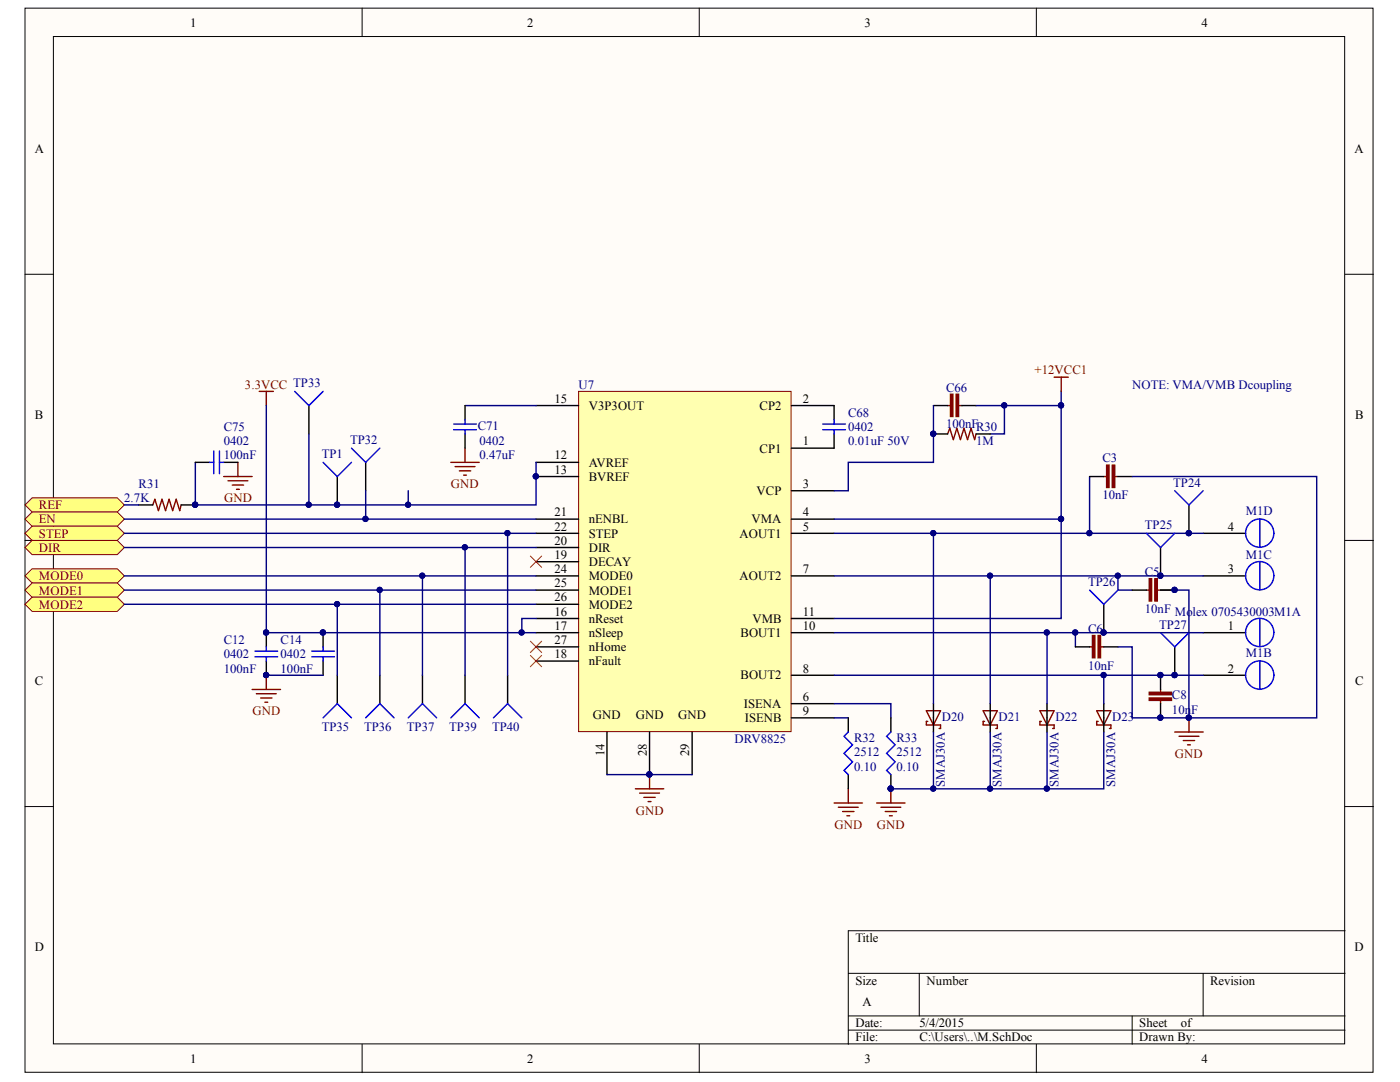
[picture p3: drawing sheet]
<svg xmlns="http://www.w3.org/2000/svg" width="279mm" height="216mm" viewBox="0 0 279 216" stroke-linecap="round" stroke-linejoin="round" font-family="sans-serif">
<defs><g id="words">
<g font-size="2.5">
<text x="38" y="5.3">1</text>
<text x="105.2" y="5.3">2</text>
<text x="172.6" y="5.3">3</text>
<text x="239.8" y="5.3">4</text>
<text x="6.9" y="30.4">A</text>
<text x="270.3" y="30.4">A</text>
<text x="6.9" y="83.6">B</text>
<text x="110.6" y="80.3">15</text>
<text x="117.5" y="81.8">V3P3OUT</text>
<text x="151.6" y="81.8">CP2</text>
<text x="160.2" y="80.3">2</text>
<text x="270.4" y="83.6">B</text>
<text x="160.2" y="88.9">1</text>
<text x="110.6" y="91.7">12</text>
<text x="110.6" y="94.5">13</text>
<text x="117.5" y="93.1">AVREF</text>
<text x="117.5" y="96">BVREF</text>
<text x="151.6" y="90.3">CP1</text>
<text x="151" y="98.8">VCP</text>
<text x="160.2" y="97.3">3</text>
<text x="110.6" y="103">21</text>
<text x="110.6" y="105.9">22</text>
<text x="117.5" y="104.4">nENBL</text>
<text x="117.5" y="107.3">STEP</text>
<text x="147.6" y="107.3">AOUT1</text>
<text x="150" y="104.4">VMA</text>
<text x="160.2" y="103">4</text>
<text x="160.2" y="105.9">5</text>
<text x="245.1" y="105.9">4</text>
<text x="110.6" y="111.5">19</text>
<text x="110.6" y="108.7">20</text>
<text x="117.5" y="113">DECAY</text>
<text x="117.5" y="110.1">DIR</text>
<text x="110.6" y="114.3">24</text>
<text x="110.6" y="117.2">25</text>
<text x="117.5" y="115.8">MODE0</text>
<text x="117.5" y="118.7">MODE1</text>
<text x="147.6" y="115.8">AOUT2</text>
<text x="160.2" y="114.3">7</text>
<text x="245.1" y="114.3">3</text>
<text x="110.6" y="122.9">16</text>
<text x="110.6" y="125.7">17</text>
<text x="110.6" y="120">26</text>
<text x="117.5" y="124.2">nReset</text>
<text x="117.5" y="121.4">MODE2</text>
<text x="150.1" y="124.2">VMB</text>
<text x="160.2" y="125.7">10</text>
<text x="160.2" y="122.9">11</text>
<text x="245.1" y="125.7">1</text>
<text x="110.6" y="131.3">18</text>
<text x="110.6" y="128.5">27</text>
<text x="117.5" y="127.1">nSleep</text>
<text x="117.5" y="129.9">nHome</text>
<text x="147.8" y="127.1">BOUT1</text>
<text x="6.9" y="136.7">C</text>
<text x="117.5" y="132.8">nFault</text>
<text x="147.8" y="135.6">BOUT2</text>
<text x="160.2" y="134.2">8</text>
<text x="245.1" y="134.2">2</text>
<text x="270.4" y="136.7">C</text>
<text x="118.3" y="143.5">GND</text>
<text x="126.9" y="143.5">GND</text>
<text x="135.3" y="143.5">GND</text>
<text x="148.5" y="141.2">ISENA</text>
<text x="160.2" y="139.9">6</text>
<text x="160.2" y="142.7">9</text>
<text x="148.6" y="144.1">ISENB</text>
<text x="120.6" y="150.9" transform="rotate(-90 120.6 150.9)">14</text>
<text x="129.1" y="150.9" transform="rotate(-90 129.1 150.9)">28</text>
<text x="137.5" y="150.9" transform="rotate(-90 137.5 150.9)">29</text>
<text x="6.9" y="189.8">D</text>
<text x="170.7" y="188">Title</text>
<text x="270.3" y="189.8">D</text>
<text x="170.7" y="196.5">Size</text>
<text x="184.9" y="196.5">Number</text>
<text x="241.5" y="196.5">Revision</text>
<text x="172.1" y="200.8">A</text>
<text x="170.7" y="205">Date:</text>
<text x="170.7" y="207.8">File:</text>
<text x="183.5" y="205">5/4/2015</text>
<text x="183.5" y="207.8">C:\Users\..\M.SchDoc</text>
<text x="227.4" y="205">Sheet</text>
<text x="227.4" y="207.8">Drawn By:</text>
<text x="235.7" y="205">of</text>
<text x="38" y="212.1">1</text>
<text x="105.2" y="212.1">2</text>
<text x="172.6" y="212.1">3</text>
<text x="239.8" y="212.1">4</text>
</g>
<g font-size="2.5" fill="#800000">
<text x="48.9" y="77.6">3.3VCC TP33</text>
<text x="206.5" y="74.7">+12VCC1</text>
<text x="7.8" y="101.7">RE</text>
<text x="11" y="101.7">F</text>
<text x="44.7" y="100.2">GND</text>
<text x="90" y="97.3">GND</text>
<text x="7.8" y="104.4">EN</text>
<text x="7.8" y="107.3">ST</text>
<text x="10.7" y="107.3">EP</text>
<text x="7.8" y="110.1">DIR</text>
<text x="7.8" y="115.8">MODE0</text>
<text x="7.8" y="118.7">MODE1</text>
<text x="7.8" y="121.4">MODE2</text>
<text x="50.4" y="142.7">GND</text>
<text x="234.5" y="151.2">GND</text>
<text x="126.9" y="162.5">GND</text>
<text x="166.6" y="165.3">GND</text>
<text x="175" y="165.3">GND</text>
</g>
<g font-size="2.5" fill="#000080">
<text x="115.5" y="77.6">U7</text>
<text x="225.9" y="77.6">NOTE: VMA/VMB Dcoupling</text>
<text x="169.3" y="83.2">C68</text>
<text x="188.8" y="78.1">C66</text>
<text x="44.7" y="88.9">0402</text>
<text x="44.7" y="86">C75</text>
<text x="69.9" y="88.6">TP32</text>
<text x="95.3" y="85.8">C71</text>
<text x="95.7" y="88.9">0402</text>
<text x="169.3" y="86">0402</text>
<text x="169.3" y="88.9">0.01uF 50V</text>
<text x="188.8" y="85.5">100nFR30</text>
<text x="194.8" y="88.9">1M</text>
<text x="44.7" y="91.7">100nF</text>
<text x="64.2" y="91.4">TP1</text>
<text x="95.7" y="91.7">0.47uF</text>
<text x="220" y="92.3">C3</text>
<text x="24.8" y="100.2">2.7K</text>
<text x="27.7" y="97.3">R31</text>
<text x="220" y="99.6">10nF</text>
<text x="234.1" y="97.1">TP24</text>
<text x="228.5" y="105.5">TP25</text>
<text x="248.6" y="102.8">M1D</text>
<text x="248.6" y="111.5">M1C</text>
<text x="217.1" y="116.9">TP26</text>
<text x="228.5" y="114.9">C5</text>
<text x="228.5" y="122.3">10nF Molex 0705430003M1A</text>
<text x="231.4" y="125.4">TP27</text>
<text x="44.7" y="131.3">0402</text>
<text x="44.7" y="128.5">C12</text>
<text x="56" y="131.3">0402</text>
<text x="56" y="128.5">C14</text>
<text x="217.1" y="126.3">C6</text>
<text x="248.6" y="131.1">M1B</text>
<text x="44.7" y="134.2">100nF</text>
<text x="56" y="134.2">100nF</text>
<text x="217.1" y="133.6">10nF</text>
<text x="188" y="143.9">D20</text>
<text x="199.3" y="143.9">D21</text>
<text x="210.6" y="143.9">D22</text>
<text x="222" y="143.9">D23</text>
<text x="233.9" y="139.5">C8</text>
<text x="233.9" y="142.4">10nF</text>
<text x="64.2" y="145.8">TP35</text>
<text x="72.7" y="145.8">TP36</text>
<text x="81.2" y="145.8">TP37</text>
<text x="89.7" y="145.8">TP39</text>
<text x="98.2" y="145.8">TP40</text>
<text x="146.6" y="148.3">DRV8825</text>
<text x="170.4" y="148.1">R32</text>
<text x="178.9" y="148.1">R33</text>
<text x="170.4" y="153.7">0.10</text>
<text x="170.4" y="150.9">2512</text>
<text x="178.9" y="153.7">0.10</text>
<text x="178.9" y="150.9">2512</text>
<text x="188.5" y="157" transform="rotate(-90 188.5 157)">SMAJ30A</text>
<text x="199.9" y="157" transform="rotate(-90 199.9 157)">SMAJ30A</text>
<text x="211.2" y="157" transform="rotate(-90 211.2 157)">SMAJ30A</text>
<text x="222.6" y="157" transform="rotate(-90 222.6 157)">SMAJ30A</text>
</g>
</g></defs>
<g fill="#fffcf8" stroke="#000" stroke-width=".2">
<path d="M5 1.6h269v212.4h-269z"/>
<path d="M10.7 7.3h257.7v201h-257.7z"/>
</g>
<g fill="none" stroke="#000" stroke-width=".2">
<path d="M72.3 1.6v5.7M139.5 1.6v5.7M206.8 1.6v5.7M5 54.7h5.7M268.4 54.7h5.7M5 107.8h5.7M268.4 107.8h5.7M5 160.9h5.7M268.4 160.9h5.7M169.3 194.2h99.1M183.5 194.2v8.5M240.1 194.2v8.5"/>
<path d="M268.4 185.7h-99.1v22.7M72.3 208.4v5.6M139.5 208.4v5.6M169.3 202.7h99.1M169.3 205.5h99.1M206.8 208.4v5.6M225.9 202.7v5.7"/>
</g>
<path d="M115.5 78.1h42.4v67.9h-42.4z" fill="#ffffb0" stroke="#800000" stroke-width=".2"/>
<g fill="none" stroke="#000" stroke-width=".28">
<path d="M107 80.9h8.5M107 92.3h8.5M107 95.1h8.5M158 89.4h8.5M158 80.9h8.5M158 97.9h8.5M107 103.6h8.5M107 106.4h8.5M107 114.9h8.5M107 112.1h8.5M107 109.3h8.5M107 117.7h8.5"/>
<path d="M158 103.6h8.5M158 106.4h8.5M158 114.9h8.5M240.1 106.4h8.5M240.1 114.9h8.5M107 126.2h8.5M107 123.4h8.5M107 131.9h8.5M107 120.6h8.5M107 129.1h8.5M158 134.7h8.5M158 126.2h8.5"/>
<path d="M158 123.4h8.5M240.1 134.7h8.5M240.1 126.2h8.5M121.1 146.1v8.5M129.6 146.1v8.5M138.1 146.1v8.5M158 140.4h8.5M158 143.2h8.5"/>
</g>
<g fill="#000080" stroke="#000080" stroke-width=".2">
<circle cx="106.9" cy="95" r=".52"/>
<circle cx="129.6" cy="154.5" r=".52"/>
<circle cx="177.7" cy="157.4" r=".52"/>
<circle cx="200.4" cy="80.9" r=".52"/>
<circle cx="211.7" cy="80.9" r=".52"/>
<circle cx="211.7" cy="103.5" r=".52"/>
</g>
<g fill="none" stroke="#800000" stroke-width=".28">
<path d="M51.7 78.1h2.9M53.1 78.1v2.8M90 92.3h5.6M90.8 93.1h4M91.7 94h2.2M92.5 94.8h.6M92.8 89.4v2.9M126.8 157.4h5.7M127.7 158.2h3.9M128.5 159.1h2.3M129.4 159.9h.5M129.6 154.6v2.8"/>
<path d="M169.3 157.4v2.8M177.8 157.4v2.8M166.5 160.2h5.6M167.3 161.1h4M168.2 161.9h2.2M169 162.8h.6M175 160.2h5.6M175.8 161.1h4M176.7 161.9h2.2M177.5 162.8h.6"/>
</g>
<path d="M211.8 78.1v25.5M92.8 80.9h14.2M200.5 80.9v5.7h-2.9M166.5 103.6h45.3M211.8 103.6v19.8h-45.3M121.1 154.6h17M166.5 140.4h11.3v2.8M166.5 143.2h2.8" fill="none" stroke="#000080" stroke-width=".28"/>
<g fill="none" stroke="#00f" stroke-width=".28">
<path d="M251.4 103.6v5.7M251.4 112.1v5.6M251.4 123.4v5.7M251.4 131.9v5.7"/>
<circle cx="251.4" cy="106.4" r="2.82"/>
<circle cx="251.4" cy="114.9" r="2.82"/>
<circle cx="251.4" cy="126.2" r="2.82"/>
<circle cx="251.4" cy="134.7" r="2.82"/>
</g>
<path d="M105.8 110.9l2.3 2.3M108.1 110.9l-2.3 2.3M105.8 130.8l2.3 2.2M105.8 127.9l2.3 2.3M108.1 130.8l-2.3 2.2M108.1 127.9l-2.3 2.3" fill="none" stroke="#f00" stroke-width=".2"/>
<g fill="#ffff80" stroke="#800000" stroke-width=".2">
<path d="M5 100.8l1.4-1.5h17l1.4 1.5-1.4 1.4h-17z" fill-rule="evenodd"/>
<path d="M5 103.6l1.4-1.4h17l1.4 1.4-1.4 1.4h-17z" fill-rule="evenodd"/>
<path d="M5 106.4l1.4-1.4h17l1.4 1.4-1.4 1.4h-17z" fill-rule="evenodd"/>
<path d="M5 109.3l1.4-1.5h17l1.4 1.5-1.4 1.4h-17z" fill-rule="evenodd"/>
<path d="M5 114.9l1.4-1.4h17l1.4 1.4-1.4 1.4h-17z" fill-rule="evenodd"/>
<path d="M5 117.7l1.4-1.4h17l1.4 1.4-1.4 1.5h-17z" fill-rule="evenodd"/>
<path d="M5 120.6l1.4-1.4h17l1.4 1.4-1.4 1.4h-17z" fill-rule="evenodd"/>
</g>
<g fill="none" stroke="#000080" stroke-width=".28">
<path d="M39 92.3v8.5h68v-8.5M53.1 80.9v45.3h53.9M61.6 86.6v14.2M73 97.9v5.7M81.5 97.9v2.9M186.3 80.9v11.4h-17v5.6h-2.8M194.8 80.9h17M217.5 95.1v11.3M225.9 95.1h36.9v48.1h-36.9v-14.1h-2.8M24.8 103.6h82.2M24.8 106.4h82.2M24.8 109.3h82.2"/>
<path d="M24.8 114.9h82.2M24.8 117.7h82.2M24.8 100.8h2.9M75.8 117.7v17M84.3 114.9v19.8M92.8 109.3v25.4M101.3 106.4v28.3M166.5 106.4h73.6M166.5 114.9h73.6M186.3 106.4v34M197.6 114.9v25.5M223.1 114.9v2.8h2.8"/>
<path d="M231.6 117.7h5.7v25.5M24.8 120.6h82.2M53.1 134.7h11.4M67.3 120.6v14.1M107 123.4h-2.9v2.8M166.5 126.2h73.6M166.5 134.7h73.6M209 126.2v14.2M214.6 126.2v2.9M220.3 134.7v5.7M177.8 157.4h8.5M186.3 146.1v11.3h34v-11.3"/>
<path d="M197.6 146.1v11.3M209 146.1v11.3"/>
</g>
<g fill="#000080" stroke="#000080" stroke-width=".2">
<circle cx="72.9" cy="103.5" r=".52"/>
<circle cx="101.3" cy="106.4" r=".52"/>
<circle cx="92.8" cy="109.2" r=".52"/>
<circle cx="84.3" cy="114.9" r=".52"/>
<circle cx="75.8" cy="117.7" r=".52"/>
<circle cx="67.3" cy="120.5" r=".52"/>
<circle cx="38.9" cy="100.7" r=".52"/>
<circle cx="81.4" cy="100.7" r=".52"/>
<circle cx="104.1" cy="126.2" r=".52"/>
<circle cx="61.6" cy="100.7" r=".52"/>
<circle cx="223.1" cy="114.9" r=".52"/>
<circle cx="214.6" cy="126.2" r=".52"/>
<circle cx="217.4" cy="106.4" r=".52"/>
<circle cx="237.2" cy="143.2" r=".52"/>
<circle cx="220.2" cy="134.7" r=".52"/>
<circle cx="208.9" cy="126.2" r=".52"/>
<circle cx="197.6" cy="114.9" r=".52"/>
<circle cx="186.2" cy="106.4" r=".52"/>
<circle cx="208.9" cy="157.4" r=".52"/>
<circle cx="197.6" cy="157.4" r=".52"/>
<circle cx="186.2" cy="157.4" r=".52"/>
<circle cx="177.7" cy="157.4" r=".52"/>
<circle cx="234.4" cy="117.7" r=".52"/>
<circle cx="186.2" cy="86.5" r=".52"/>
<circle cx="53.1" cy="134.7" r=".52"/>
<circle cx="53.1" cy="126.2" r=".52"/>
<circle cx="64.4" cy="126.2" r=".52"/>
<circle cx="200.4" cy="80.9" r=".52"/>
<circle cx="211.7" cy="80.9" r=".52"/>
<circle cx="67.3" cy="100.7" r=".52"/>
<circle cx="106.9" cy="95" r=".52"/>
<circle cx="237.2" cy="106.4" r=".52"/>
<circle cx="231.6" cy="114.9" r=".52"/>
<circle cx="234.4" cy="134.7" r=".52"/>
<circle cx="220.2" cy="126.2" r=".52"/>
<circle cx="231.6" cy="143.2" r=".52"/>
<circle cx="231.6" cy="134.7" r=".52"/>
</g>
<g fill="none" stroke="#800000" stroke-width=".28">
<path d="M210.4 75.3h2.8M211.8 75.3v2.8M44.7 95.1h5.6M45.5 95.9h4M46.3 96.8h2.3M47.2 97.6h.6M47.5 92.3v2.8M189.1 86.6l.4-1.1 .8 2.2 .7-2.2 .7 2.2 .7-2.2 .7 2.2 .7-2.2 .7 2.2 .3-1.1M189.1 80.9h.6M191.4 80.9h.6M220.3 95.1h.6M222.6 95.1h.5"/>
<path d="M30.5 100.8l.4-1.2 .7 2.3 .7-2.3 .7 2.3 .7-2.3 .8 2.3 .7-2.3 .7 2.3 .3-1.1M228.8 117.7h.5M231 117.7h.6M50.3 137.6h5.7M51.2 138.4h3.9M52 139.3h2.3M53.1 134.7v2.9M217.5 129.1h.5M219.7 129.1h.6M231.6 137.6v.5M231.6 139.8v.6M52.9 140.1h.5"/>
<path d="M184.9 141.8h2.8l-1.4 2.9zM185.2 143.9h-.3v.8h2.8v.7h-.3M196.2 141.8h2.8l-1.4 2.9zM196.5 143.9h-.3v.8h2.8v.7h-.2M207.5 141.8h2.9l-1.4 2.9zM207.8 143.9h-.3v.8h2.9v.7h-.3M218.9 141.8h2.8l-1.4 2.9zM219.2 143.9h-.3v.8h2.8v.7h-.3M234.4 146.1h5.7M235.3 146.9h4M236.1 147.8h2.3M237 148.6h.6"/>
<path d="M237.3 143.2v2.9"/>
</g>
<g fill="none" stroke="#000" stroke-width=".28">
<path d="M39 92.3h2.8M44.7 92.3h2.8M61.6 80.9v5.7M67.3 95.1v5.7M73 92.3v5.6M92.8 80.9v2.9M92.8 86.6v2.8M166.5 80.9v2.9M166.5 86.6v2.8M186.3 86.6h2.8M186.3 80.9h2.8M192 80.9h2.8"/>
<path d="M194.8 86.6h2.8M217.5 95.1h2.8M223.1 95.1h2.8M27.7 100.8h2.8M36.2 100.8h2.8M225.9 117.7h2.9M231.6 109.3v5.6M231.6 117.7h2.8M237.3 100.8v5.6M53.1 126.2v2.9M53.1 131.9v2.8M64.5 126.2v2.9"/>
<path d="M64.5 131.9v2.8M67.3 134.7v5.7M75.8 134.7v5.7M84.3 134.7v5.7M92.8 134.7v5.7M101.3 134.7v5.7M214.6 129.1h2.9M220.3 120.6v5.6M220.3 129.1h2.8M231.6 134.7v2.9M234.4 129.1v5.6M169.3 143.2v2.9"/>
<path d="M169.3 154.6v2.8M177.8 143.2v2.9M177.8 154.6v2.8M186.3 140.4v5.7M197.6 140.4v5.7M209 140.4v5.7M220.3 140.4v5.7M231.6 140.4v2.8"/>
</g>
<g fill="none" stroke="#00f" stroke-width=".28">
<path d="M58.8 78.1l2.8 2.8 2.9-2.8M41.8 92.3h.9M42.7 90v4.5M43.8 90v4.5M43.8 92.3h.9M64.5 92.3l2.8 2.8 2.8-2.8M70.1 89.4l2.9 2.9 2.8-2.9M90.5 84.6h4.6M90.5 85.7h4.6M92.8 83.8v.8M92.8 85.7v.9M164.2 84.6h4.5"/>
<path d="M164.2 85.7h4.5M166.5 83.8v.8M166.5 85.7v.9M234.4 97.9l2.9 2.9 2.8-2.9M217.5 117.7l2.8 2.9 2.8-2.9M228.8 106.4l2.8 2.9 2.8-2.9M50.9 129.9h4.5M50.9 131.1h4.5M53.1 129.1v.8M53.1 131.1v.8M62.2 129.9h4.5M62.2 131.1h4.5"/>
<path d="M64.5 129.1v.8M64.5 131.1v.8M231.6 126.2l2.8 2.9 2.9-2.9M64.5 143.2l2.8-2.8 2.8 2.8M73 143.2l2.8-2.8 2.8 2.8M81.5 143.2l2.8-2.8 2.8 2.8M90 143.2l2.8-2.8 2.8 2.8M98.5 143.2l2.8-2.8 2.8 2.8M169.3 146.1l-.9 .8 1.7 1.7-1.7 1.7 1.7 1.7-1.7 1.7 .9 .9M177.8 146.1l-.9 .8 1.7 1.7-1.7 1.7 1.7 1.7-1.7 1.7 .9 .9"/>
</g>
<g fill="#800000" stroke="#800000" stroke-width=".28">
<path d="M190.8 78.7h.5v4.4h-.5z"/>
<path d="M189.7 78.7h.5v4.4h-.5z"/>
<path d="M222 92.8h.5v4.5h-.5z"/>
<path d="M220.9 92.8h.4v4.5h-.4z"/>
<path d="M230.5 115.5h.5v4.4h-.5z"/>
<path d="M229.3 115.5h.5v4.4h-.5z"/>
<path d="M219.2 126.8h.4v4.5h-.4z"/>
<path d="M218 126.8h.5v4.5h-.5z"/>
<path d="M229.3 138.1h4.5v.5h-4.5z"/>
<path d="M229.3 139.3h4.5v.5h-4.5z"/>
</g>
<use href="#words"/>
</svg>
